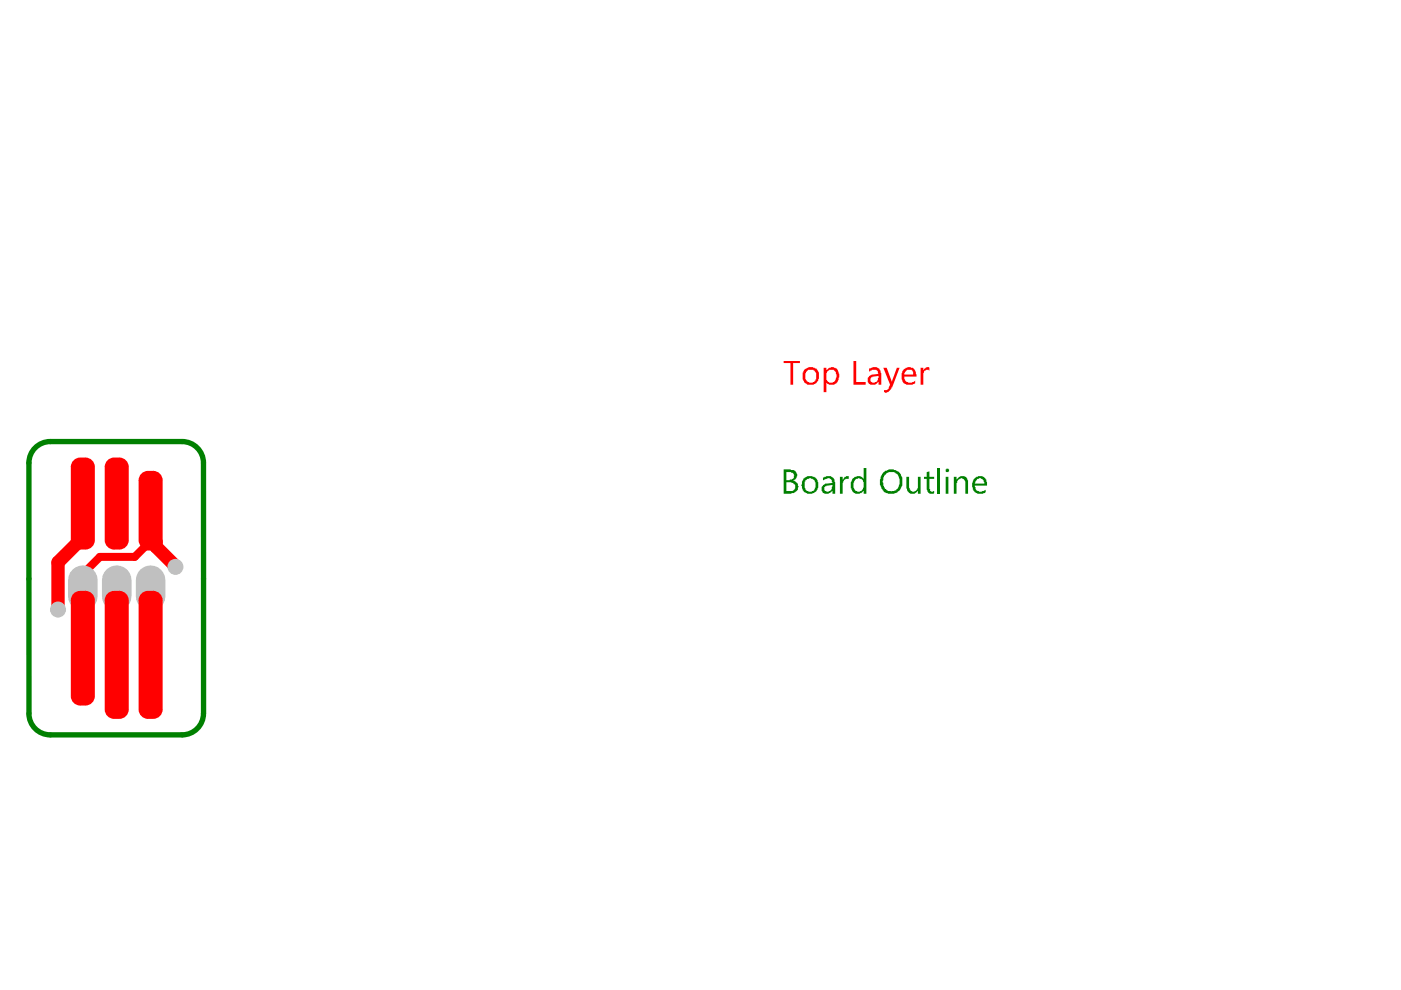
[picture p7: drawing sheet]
<svg xmlns="http://www.w3.org/2000/svg" width="297mm" height="210mm" viewBox="0 0 297 210" stroke-linecap="round" stroke-linejoin="round" font-family="sans-serif">
<path d="M6.1 98.1v53.2M10.7 93.6h27.9M43.1 98.1l.1 53.2M10.7 155.8h27.9" fill="none" stroke="#008000" stroke-width="1.1"/>
<g fill="#008000">
<path d="M178.1 101.1h.6v.7l.4-.7 .9-.1v.7v-.2h-.8l-.4 .5-.1 .4v2.3h-.6z"/>
<path d="M192.2 101.1h.5v2.3l.2 .1a.71 .71 0 0 0 .5 .7 .71 .71 0 0 0 .8-.2l.4-.5v-2.4h.6v3.6h-.6v-.6h-.1a1.15 1.15 0 0 1-1.3 .6 1.15 1.15 0 0 1-.9-1l-.1-.2z"/>
<path d="M196.5 100.1l.6-.2v1.2h1v.4h-1v2.2h.1a.44 .44 0 0 0 .2 .5 .44 .44 0 0 0 .5-.1h.2l-.2 .6h-.8l-.5-.4-.1-.5v-2.3h-.6v-.4h.6z"/>
<path d="M198.8 99.2h.6v5.5h-.6z"/>
<path d="M202.2 101.1h.6v.6a1.46 1.46 0 0 1 1.7-.7v.1a.55 .55 0 0 1 .6 .7h.1v2.9h-.5v-2.2a.97 .97 0 0 0-1-1.1v.1h-.3l-.5 .5v.4h-.1v2.3h-.6z"/>
<path d="M166.7 100.1v1.7h.7v-.1a.75 .75 0 0 0 .9-.5 .75 .75 0 0 0-.4-1l-.2-.1zM166.7 102.2v1.9h1.3l.2-.1a.85 .85 0 0 0 .4-.9 .85 .85 0 0 0-.7-.7l-.2-.2zM166.2 99.5h1.4l.1 .2a1.13 1.13 0 0 1 1.2 .6 1.13 1.13 0 0 1-.3 1.4l-.4 .3 .5 .1a1.46 1.46 0 0 1 .2 2l-.3 .3-.9 .3h-1.5z"/>
<path d="M170.8 101.8v.2a2.15 2.15 0 0 0 .2 2.1l.5 .2h.5l.2-.2a.55 .55 0 0 0 .6-.7h.1v-.3a1.43 1.43 0 0 0-1.1-1.7zM170.3 101.5a2.12 2.12 0 0 1 2.6-.3 2.5 2.5 0 0 1 .2 3.1h-.2a1.81 1.81 0 0 1-2.2 .1 1.81 1.81 0 0 1-.7-2.2z"/>
<path d="M174.8 103.3a.58 .58 0 0 0 .4 .8l.2 .2a1 1 0 0 0 1-.9l.1-.6-1.3 .2v.1zM174.5 101.2h.1a1.48 1.48 0 0 1 2.3 .6l.2 .4v2.5h-.6v-.6l-.3 .2a1.11 1.11 0 0 1-1.1 .4 1.11 1.11 0 0 1-.9-.9 1.02 1.02 0 0 1 .7-1.1v-.2l1.6-.1-.1-.2a.67 .67 0 0 0-.3-.7 .67 .67 0 0 0-.7 0l-.9 .3z"/>
<path d="M180.7 101.5h.1a1.43 1.43 0 0 1 2.3 0v-2.3h.6v5.5h-.6v-.7a1.39 1.39 0 0 1-1.4 .7 1.39 1.39 0 0 1-1.2-1.2h-.1v-1.3l.3-.4zM181.1 102a2.15 2.15 0 0 0 .3 2.1h.3a.76 .76 0 0 0 1.1-.3l.2-.4h.1v-1.2a1.07 1.07 0 0 0-1.7-.5z"/>
<path d="M187.6 100.7l-.3 .7a2.27 2.27 0 0 0 .8 2.6l.2 .1a2.61 2.61 0 0 0 2-.4 3.1 3.1 0 0 0 0-3.2h-.1a1.97 1.97 0 0 0-2.3-.1zM187.3 100.1h.1a2.44 2.44 0 0 1 2.9-.1 2.44 2.44 0 0 1 1 2.7v.1a2.45 2.45 0 0 1-4 1.3 2.67 2.67 0 0 1-.6-2.6 1.64 1.64 0 0 1 .6-1.3z"/>
<path d="M200.5 99.5a.4 .4 0 0 1 .5-.1 .4 .4 0 0 1 .2 .4 .39 .39 0 0 1-.5 .3 .39 .39 0 0 1-.2-.6zM200.5 101.1h.6v3.6h-.6z"/>
<path d="M206.8 102l-.1 .5h2v-.3a.98 .98 0 0 0-1.6-.5zM206.4 101.7a1.58 1.58 0 0 1 2.7 .1l.2 1.2h-2.6v.3h.1a.62 .62 0 0 0 .1 .6 .62 .62 0 0 0 .6 .2v.2h.6l.9-.5v.6a1.82 1.82 0 0 1-2 .1 1.82 1.82 0 0 1-.9-1.8z"/>
</g>
<path d="M10.7 93.6a4.5 4.5 0 0 0-4.6 4.5M38.6 93.6a4.5 4.5 0 0 1 4.5 4.5M6.1 151.3a4.5 4.5 0 0 0 4.6 4.5M43.1 151.3a4.5 4.5 0 0 1-4.5 4.5" fill="none" stroke="#008000" stroke-width="1.1"/>
<path d="M17.6 108.5v5.5l-5.3 5.2v10M31.9 113.9l1.2 1.1v.9l4.1 4.1v.2" fill="none" stroke="#f00" stroke-width="2.8"/>
<path d="M32.1 115.9h-1.3l-2.2 2.2h-7.4l-2.8 2.8v1.3" fill="none" stroke="#f00" stroke-width="1.7"/>
<path d="M31.1 121.3h.8" fill="none" stroke="#f00" stroke-width="1.1"/>
<g fill="#f00">
<path d="M166.2 76.5h3.4v.5h-1.4v4.6h-.6v-4.6h-1.4z"/>
<path d="M181 76.5h.5v4.5h2v.6h-2.5z"/>
<path d="M187.3 78h.7l1 3 1.2-3h.5l-1.7 4.4-.7 .7h-.3v.2l-.6-.2v-.4h.3a.55 .55 0 0 0 .7-.6l.3-.5z"/>
<path d="M195.2 78h.6v.7v-.3l.4-.4 .7-.2 .2 .2v.6a.89 .89 0 0 0-1 0 .89 .89 0 0 0-.3 1v2h-.6z"/>
<path d="M170.9 78.8a2.47 2.47 0 0 0 .1 2.1 1.33 1.33 0 0 0 1.9-.2l.2-.9a1.68 1.68 0 0 0-.6-1.4h-1.2zM170.5 78.4h.1a1.72 1.72 0 0 1 2.9 .4 1.86 1.86 0 0 1-.9 2.6 1.69 1.69 0 0 1-2.4-1v-1.4h.1z"/>
<path d="M174.6 78h.6v.6l.2-.2a1.68 1.68 0 0 1 1.4-.6v.2a.74 .74 0 0 1 .9 .7l.2 .6-.1 1a1.44 1.44 0 0 1-2.2 1.1l-.4-.4v2.1h-.6zM175.4 78.8l-.2 .3v1.3a1.03 1.03 0 0 0 1.1 .7 1.03 1.03 0 0 0 .9-1 1.28 1.28 0 0 0-.6-1.7h-.8z"/>
<path d="M184.7 80v.1a.61 .61 0 0 0 .3 1l.6-.1a.6 .6 0 0 0 .5-.9h.2v-.4zM184.3 78.1h.2a1.42 1.42 0 0 1 2.1 .3l.2 .7v2.5h-.5v-.6h-.2a1.3 1.3 0 0 1-2.1 0v-.3a1.22 1.22 0 0 1 1.1-1.3l1.2-.1-.2-.3a.55 .55 0 0 0-.7-.6h-.6v.2h-.3l-.2 .2z"/>
<path d="M191.9 78.8l-.2 .6h1.9v-.1a.85 .85 0 0 0-.5-.9 .85 .85 0 0 0-.9 .2zM191.6 78.3l.9-.5 1.1 .2 .4 .6 .3 .8v.4h-2.6v.6h.2a.51 .51 0 0 0 .6 .6l.1 .1h.7l.7-.4v.6a2.52 2.52 0 0 1-2.6-.2 3 3 0 0 1 0-2.5z"/>
</g>
<g fill="#c0c0c0">
<circle cx="24.7" cy="142.7" r="1.7"/>
<circle cx="12.3" cy="129.2" r="1.7"/>
<circle cx="37.2" cy="120.2" r="1.7"/>
<circle cx="24.7" cy="106.8" r="1.7"/>
</g>
<path d="M17.6 123v3.4M24.7 123v3.4M31.9 123v3.4" fill="none" stroke="#c0c0c0" stroke-width="6.3"/>
<g fill="#f00">
<path d="M22.2 99l2-2h1.1l2 2v15.5l-2 2h-1.1l-2-2z" fill-rule="evenodd"/>
<path d="M29.4 101.8l2-2h1.1l2 2v12.7l-2 2h-1.1l-2-2z" fill-rule="evenodd"/>
<path d="M15 99l2-2h1.1l2 2v15.5l-2 2h-1.1l-2-2z" fill-rule="evenodd"/>
<path d="M15 127.3l2-2h1.1l2 2v20.3l-2 2h-1.1l-2-2z" fill-rule="evenodd"/>
<path d="M29.4 127.3l2-2h1.1l2 2v23.1l-2 2h-1.1l-2-2z" fill-rule="evenodd"/>
<path d="M22.2 127.3l2-2h1.1l2 2v23.1l-2 2h-1.1l-2-2z" fill-rule="evenodd"/>
</g>
<g fill="#f00">
<path d="M24.2 114.5v2zM22.2 114.5h2v2a1.99 1.99 0 0 1-2-2z"/>
<path d="M25.3 114.5h2zM25.3 114.5h2a1.99 1.99 0 0 1-2 2z"/>
<path d="M25.3 97v2zM25.3 97a1.99 1.99 0 0 1 2 2h-2z"/>
<path d="M22.2 99h2zM22.8 97.6l.9-.5 .5-.1v2h-2l.1-.5z"/>
<path d="M31.4 114.5v2zM29.4 114.5h2v2a1.99 1.99 0 0 1-2-2z"/>
<path d="M32.5 114.5h2zM32.5 114.5h2a1.99 1.99 0 0 1-2 2z"/>
<path d="M32.5 99.8v2zM32.5 99.8a1.99 1.99 0 0 1 2 2h-2z"/>
<path d="M29.4 101.8h2zM30 100.4l.8-.5 .6-.1v2h-2l.1-.5z"/>
<path d="M17 114.5v2zM15 114.5h2v2a1.99 1.99 0 0 1-2-2z"/>
<path d="M18.1 114.5h2zM18.1 114.5h2a1.99 1.99 0 0 1-2 2z"/>
<path d="M18.1 97v2zM18.1 97a1.99 1.99 0 0 1 2 2h-2z"/>
<path d="M15 99h2zM15.6 97.6l.9-.5 .5-.1v2h-2l.1-.5z"/>
<path d="M17 147.6v2zM15 147.6h2v2a1.99 1.99 0 0 1-2-2z"/>
<path d="M18.1 147.6h2zM18.1 147.6h2a1.99 1.99 0 0 1-2 2z"/>
<path d="M18.1 125.3v2zM18.1 125.3a1.99 1.99 0 0 1 2 2h-2z"/>
<path d="M15 127.3h2zM15.6 125.9l.9-.5 .5-.1v2h-2l.1-.6z"/>
<path d="M31.4 150.4v2zM29.4 150.4h2v2a1.99 1.99 0 0 1-2-2z"/>
<path d="M32.5 150.4h2zM32.5 150.4h2a1.99 1.99 0 0 1-2 2z"/>
<path d="M32.5 125.3v2zM32.5 125.3a1.99 1.99 0 0 1 2 2h-2z"/>
<path d="M29.4 127.3h2zM30 125.9l.8-.5 .6-.1v2h-2l.1-.6z"/>
<path d="M24.2 150.4v2zM22.2 150.4h2v2a1.99 1.99 0 0 1-2-2z"/>
<path d="M25.3 150.4h2zM25.3 150.4h2a1.99 1.99 0 0 1-2 2z"/>
<path d="M25.3 125.3v2zM25.3 125.3a1.99 1.99 0 0 1 2 2h-2z"/>
<path d="M22.2 127.3h2zM22.8 125.9l.9-.5 .5-.1v2h-2l.1-.6z"/>
</g>
</svg>
